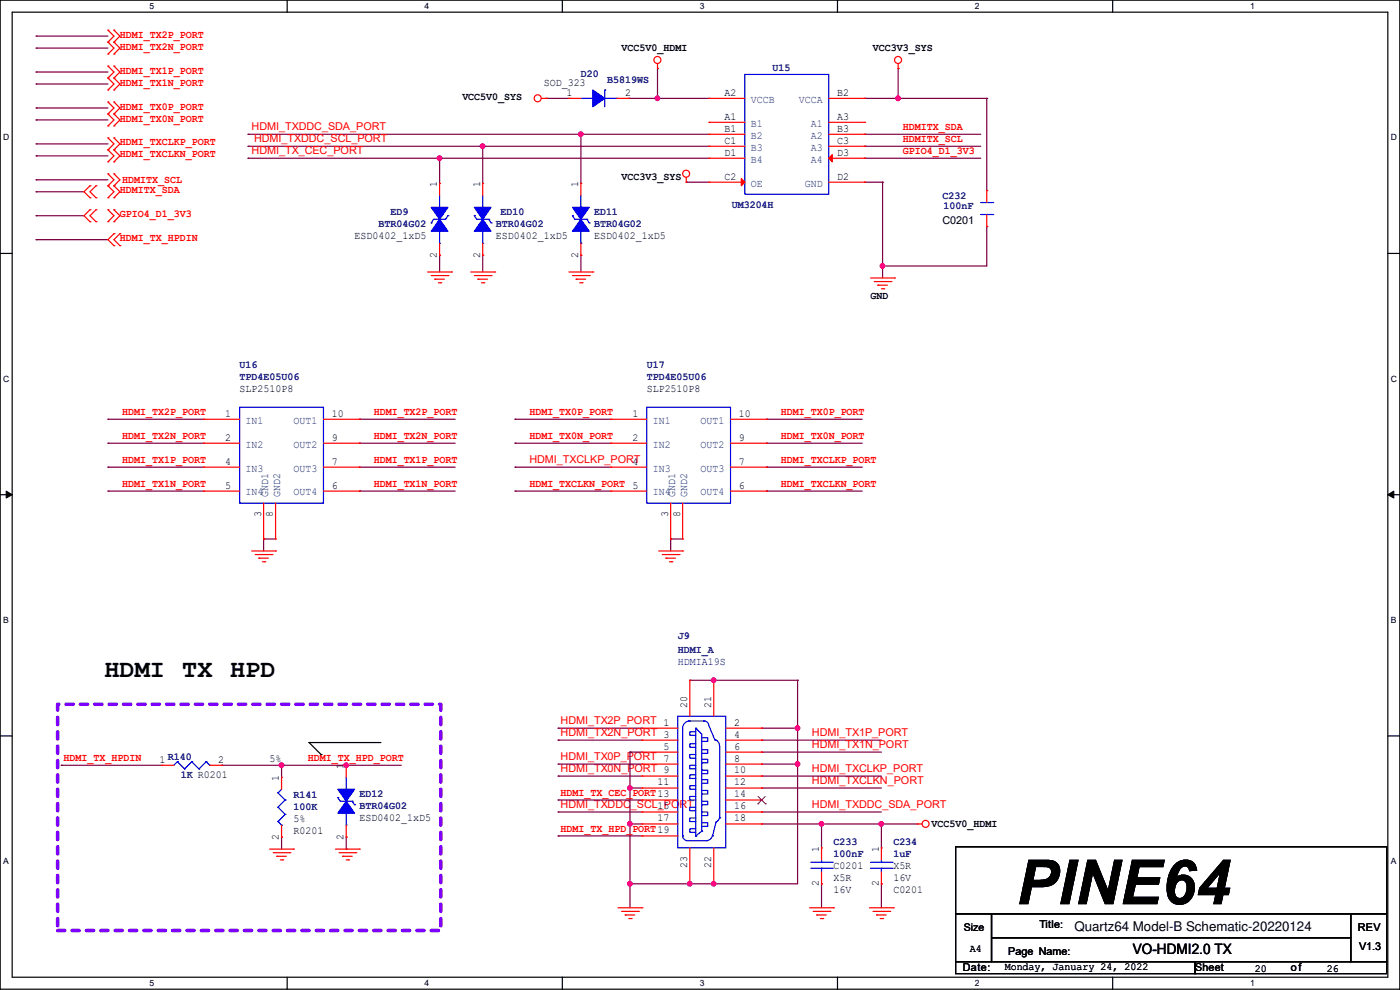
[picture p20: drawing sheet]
<svg xmlns="http://www.w3.org/2000/svg" width="297mm" height="210mm" viewBox="0 0 297 210" stroke-linecap="round" stroke-linejoin="round" font-family="sans-serif">
<defs><g id="words">
<text font-size="13.2" x="215.7" y="191.8">PINE64</text>
<text font-size="5.3" x="22.1" y="143.7">HDMI TX HPD</text>
<text font-size="3" x="240.3" y="202.4">VO-HDMI2.0 TX</text>
<text font-size="2.8" x="227.9" y="197.4">Quartz64 Model-B Schematic-20220124</text>
<g font-size="2.3" fill="#f00">
<text x="25.4" y="10.5">HDMI_TX2N_PORT</text>
<text x="25.4" y="8">HDMI_TX2P_PORT</text>
<text x="25.4" y="15.6">HDMI_TX1P_PORT</text>
<text x="25.4" y="18.2">HDMI_TX1N_PORT</text>
<text x="25.4" y="23.2">HDMI_TX0P_PORT</text>
<text x="25.4" y="25.8">HDMI_TX0N_PORT</text>
<text x="53.4" y="27.6">HDMI_TXDDC_SDA_PORT</text>
<text x="191.6" y="27.6">HDMITX_SDA</text>
<text x="25.4" y="33.4">HDMI_TXCLKN_PORT</text>
<text x="25.4" y="30.9">HDMI_TXCLKP_PORT</text>
<text x="53.4" y="32.6">HDMI_TX_CEC_PORT</text>
<text x="53.9" y="30.1">HDMI_TXDDC_SCL_PORT</text>
<text x="191.6" y="32.6">GPIO4_D1_3V3</text>
<text x="191.6" y="30.1">HDMITX_SCL</text>
<text x="25.4" y="41">HDMITX_SDA</text>
<text x="26" y="38.7">HDMITX_SCL</text>
<text x="25.4" y="46.1">GPIO4_D1_3V3</text>
<text x="25.4" y="51.2">HDMI_TX_HPDIN</text>
<text x="26" y="88">HDMI_TX2P_PORT</text>
<text x="79.3" y="88">HDMI_TX2P_PORT</text>
<text x="112.3" y="88">HDMI_TX0P_PORT</text>
<text x="165.7" y="88">HDMI_TX0P_PORT</text>
<text x="26" y="93.1">HDMI_TX2N_PORT</text>
<text x="79.3" y="93.1">HDMI_TX2N_PORT</text>
<text x="112.3" y="93.1">HDMI_TX0N_PORT</text>
<text x="165.7" y="93.1">HDMI_TX0N_PORT</text>
<text x="26" y="98.2">HDMI_TX1P_PORT</text>
<text x="79.3" y="98.2">HDMI_TX1P_PORT</text>
<text x="112.3" y="98.2">HDMI_TXCLKP_PORT</text>
<text x="165.7" y="98.2">HDMI_TXCLKP_PORT</text>
<text x="26" y="103.3">HDMI_TX1N_PORT</text>
<text x="79.3" y="103.3">HDMI_TX1N_PORT</text>
<text x="112.3" y="103.3">HDMI_TXCLKN_PORT 5</text>
<text x="165.7" y="103.3">HDMI_TXCLKN_PORT</text>
<text x="118.9" y="153.5">HDMI_TX2P_PORT 1</text>
<text x="13.5" y="161.4">HDMI_TX_HPDIN</text>
<text x="65.3" y="161.4">HDMI_TX_HPD_PORT</text>
<text x="118.9" y="156.1">HDMI_TX2N_PORT 3</text>
<text x="118.9" y="161.2">HDMI_TX0P_PORT 7</text>
<text x="172.3" y="156.1">HDMI_TX1P_PORT</text>
<text x="172.3" y="158.6">HDMI_TX1N_PORT</text>
<text x="118.9" y="163.7">HDMI_TX0N_PORT 9</text>
<text x="172.3" y="166.2">HDMI_TXCLKN_PORT</text>
<text x="172.3" y="163.7">HDMI_TXCLKP_PORT</text>
<text x="118.9" y="168.8">HDMI_TX_CEC_PORT13</text>
<text x="118.9" y="171.3">HDMI_TXDDC_SCL_PORT</text>
<text x="172.3" y="171.3">HDMI_TXDDC_SDA_PORT</text>
<text x="118.9" y="176.4">HDMI_TX_HPD_PORT19</text>
</g>
<g font-size="2.3">
<text x="131.9" y="10.8">VCC5V0_HDMI</text>
<text x="185.2" y="10.8">VCC3V3_SYS</text>
<text x="98.1" y="21.2">VCC5V0_SYS</text>
<text x="115.4" y="18.2">SOD_323</text>
<text x="120.2" y="20.3">1</text>
<text x="132.6" y="20.3">2</text>
<text x="153.7" y="20.3">A2</text>
<text x="177.6" y="20.3">B2</text>
<text x="153.7" y="27.9">B1</text>
<text x="153.7" y="25.4">A1</text>
<text x="177.6" y="27.9">B3</text>
<text x="177.6" y="25.4">A3</text>
<text x="153.7" y="30.5">C1</text>
<text x="153.7" y="33">D1</text>
<text x="177.6" y="30.5">C3</text>
<text x="177.6" y="33">D3</text>
<text x="92.7" y="39.7" transform="rotate(-90 92.7 39.7)">1</text>
<text x="101.9" y="39.7" transform="rotate(-90 101.9 39.7)">1</text>
<text x="122.7" y="39.7" transform="rotate(-90 122.7 39.7)">1</text>
<text x="131.9" y="38.2">VCC3V3_SYS</text>
<text x="153.7" y="38.1">C2</text>
<text x="177.6" y="38.1">D2</text>
<text x="199.9" y="47.6">C0201</text>
<text x="75.2" y="50.7">ESD0402_1xD5</text>
<text x="105.2" y="50.7">ESD0402_1xD5</text>
<text x="126" y="50.7">ESD0402_1xD5</text>
<text x="92.7" y="54.7" transform="rotate(-90 92.7 54.7)">2</text>
<text x="101.9" y="54.7" transform="rotate(-90 101.9 54.7)">2</text>
<text x="122.7" y="54.7" transform="rotate(-90 122.7 54.7)">2</text>
<text x="184.7" y="63.4">GND</text>
<text x="50.8" y="83.2">SLP2510P8</text>
<text x="137.2" y="83.2">SLP2510P8</text>
<text x="47.8" y="88.4">1</text>
<text x="70.4" y="88.4">10</text>
<text x="134.2" y="88.4">1</text>
<text x="156.8" y="88.4">10</text>
<text x="47.8" y="93.5">2</text>
<text x="70.4" y="93.5">9</text>
<text x="134.2" y="93.5">2</text>
<text x="156.8" y="93.5">9</text>
<text x="47.8" y="98.6">4</text>
<text x="70.4" y="98.6">7</text>
<text x="134.2" y="98.6">4</text>
<text x="156.8" y="98.6">7</text>
<text x="47.8" y="103.6">5</text>
<text x="70.4" y="103.6">6</text>
<text x="156.8" y="103.6">6</text>
<text x="55.4" y="109.8" transform="rotate(-90 55.4 109.8)">3</text>
<text x="57.9" y="109.8" transform="rotate(-90 57.9 109.8)">8</text>
<text x="141.7" y="109.8" transform="rotate(-90 141.7 109.8)">3</text>
<text x="144.3" y="109.8" transform="rotate(-90 144.3 109.8)">8</text>
<text x="145.8" y="150.2" transform="rotate(-90 145.8 150.2)">20</text>
<text x="150.9" y="150.2" transform="rotate(-90 150.9 150.2)">21</text>
<text x="155.7" y="153.9">2</text>
<text x="33.8" y="161.8">1</text>
<text x="46.3" y="161.8">2</text>
<text x="57.2" y="161.7">5%</text>
<text x="140.8" y="159">5</text>
<text x="155.7" y="156.5">4</text>
<text x="155.7" y="159">6</text>
<text x="155.7" y="161.5">8</text>
<text x="59.2" y="165.7" transform="rotate(-90 59.2 165.7)">1</text>
<text x="72.9" y="163.1" transform="rotate(-90 72.9 163.1)">1</text>
<text x="139.5" y="166.6">11</text>
<text x="155.7" y="164.1">10</text>
<text x="155.7" y="166.6">12</text>
<text x="139.5" y="171.7">15</text>
<text x="155.7" y="169.2">14</text>
<text x="155.7" y="171.7">16</text>
<text x="59.2" y="178.1" transform="rotate(-90 59.2 178.1)">2</text>
<text x="62.3" y="176.9">R0201</text>
<text x="62.3" y="174.4">5%</text>
<text x="72.9" y="178.1" transform="rotate(-90 72.9 178.1)">2</text>
<text x="76.2" y="174.1">ESD0402_1xD5</text>
<text x="139.5" y="174.2">17</text>
<text x="155.7" y="174.2">18</text>
<text x="197.7" y="175.4">VCC5V0_HDMI</text>
<text x="145.8" y="184.2" transform="rotate(-90 145.8 184.2)">23</text>
<text x="150.9" y="184.2" transform="rotate(-90 150.9 184.2)">22</text>
<text x="173.7" y="180.6" transform="rotate(-90 173.7 180.6)">1</text>
<text x="176.8" y="184.3">C0201</text>
<text x="186.4" y="180.6" transform="rotate(-90 186.4 180.6)">1</text>
<text x="189.5" y="184.3">X5R</text>
<text x="173.7" y="188" transform="rotate(-90 173.7 188)">2</text>
<text x="176.8" y="186.8">X5R</text>
<text x="176.8" y="189.4">16V</text>
<text x="186.4" y="188" transform="rotate(-90 186.4 188)">2</text>
<text x="189.5" y="189.4">C0201</text>
<text x="189.5" y="186.8">16V</text>
<text x="220.5" y="196.9">Title:</text>
<text x="288.1" y="197.4">REV</text>
<text x="205.8" y="202.1">A4</text>
<text x="213.9" y="202.5">Page Name:</text>
<text x="288.3" y="201.5">V1.3</text>
<text x="204.3" y="206.1">Date:</text>
<text x="213.1" y="205.9">Monday, January 24, 2022</text>
<text x="253.5" y="206.1">Sheet</text>
<text x="266.2" y="206.1">20</text>
<text x="273.9" y="206.1">of</text>
<text x="281.5" y="206.1">26</text>
</g>
<g font-size="2.3" fill="#00007f">
<text x="123.2" y="16.4">D20</text>
<text x="128.8" y="17.7">B5819WS</text>
<text x="163.9" y="15.1">U15</text>
<text x="82.8" y="45.6">ED9</text>
<text x="106.2" y="45.6">ED10</text>
<text x="126" y="45.6">ED11</text>
<text x="155.2" y="44.1">UM3204H</text>
<text x="199.9" y="42.3">C232</text>
<text x="200.2" y="44.3">100nF</text>
<text x="80.3" y="48.1">BTR04G02</text>
<text x="105.2" y="48.1">BTR04G02</text>
<text x="126" y="48.1">BTR04G02</text>
<text x="50.8" y="78.1">U16</text>
<text x="50.8" y="80.6">TPD4E05U06</text>
<text x="137.2" y="78.1">U17</text>
<text x="137.2" y="80.6">TPD4E05U06</text>
<text x="143.8" y="135.5">J9</text>
<text x="143.8" y="138.6">HDMI_A</text>
<text x="143.8" y="141.1">HDMIA19S</text>
<text x="35.6" y="161.2">R140</text>
<text x="38.4" y="165">1K R0201</text>
<text x="62.3" y="169.3">R141</text>
<text x="62.3" y="171.8">100K</text>
<text x="76.2" y="169">ED12</text>
<text x="76.2" y="171.6">BTR04G02</text>
<text x="176.8" y="179.2">C233</text>
<text x="189.5" y="179.2">C234</text>
<text x="176.8" y="181.7">100nF</text>
<text x="189.5" y="181.7">1uF</text>
</g>
<g font-size="2.3" fill="#003f7f">
<text x="159.3" y="21.8">VCCB</text>
<text x="169.5" y="21.8">VCCA</text>
<text x="159.3" y="29.4">B2</text>
<text x="159.3" y="26.9">B1</text>
<text x="172" y="29.4">A2</text>
<text x="172" y="26.9">A1</text>
<text x="159.3" y="32">B3</text>
<text x="159.3" y="34.5">B4</text>
<text x="172" y="32">A3</text>
<text x="172" y="34.5">A4</text>
<text x="159.3" y="39.6">OE</text>
<text x="170.7" y="39.6">GND</text>
<text x="52.1" y="89.9">IN1</text>
<text x="62.3" y="89.9">OUT1</text>
<text x="138.5" y="89.9">IN1</text>
<text x="148.6" y="89.9">OUT1</text>
<text x="52.1" y="95">IN2</text>
<text x="62.3" y="95">OUT2</text>
<text x="138.5" y="95">IN2</text>
<text x="148.6" y="95">OUT2</text>
<text x="52.1" y="100">IN3</text>
<text x="62.3" y="100">OUT3</text>
<text x="138.5" y="100">IN3</text>
<text x="148.6" y="100">OUT3</text>
<text x="52.1" y="105.1">IN4</text>
<text x="56.9" y="105.5" transform="rotate(-90 56.9 105.5)">GND1</text>
<text x="59.4" y="105.5" transform="rotate(-90 59.4 105.5)">GND2</text>
<text x="62.3" y="105.1">OUT4</text>
<text x="138.5" y="105.1">IN4</text>
<text x="143.3" y="105.5" transform="rotate(-90 143.3 105.5)">GND1</text>
<text x="145.8" y="105.5" transform="rotate(-90 145.8 105.5)">GND2</text>
<text x="148.6" y="105.1">OUT4</text>
</g>
<text font-size="2.2" x="204.5" y="197.4">Size</text>
<g font-size="1.8">
<text x="31.7" y="1.9">5</text>
<text x="90.1" y="1.9">4</text>
<text x="148.5" y="1.9">3</text>
<text x="206.8" y="1.9">2</text>
<text x="265.2" y="1.9">1</text>
<text x=".7" y="29.8">D</text>
<text x="295.1" y="29.8">D</text>
<text x=".7" y="80.9">C</text>
<text x="295.1" y="80.9">C</text>
<text x=".7" y="132.1">B</text>
<text x="295.1" y="132.1">B</text>
<text x=".7" y="183.3">A</text>
<text x="295.1" y="183.3">A</text>
<text x="31.7" y="209.2">5</text>
<text x="90.1" y="209.2">4</text>
<text x="148.5" y="209.2">3</text>
<text x="206.8" y="209.2">2</text>
<text x="265.2" y="209.2">1</text>
</g>
</g></defs>
<path d="M0 0h297v209.8h-297zM2.6 2.6h291.8v204.7h-291.8z" fill="none" stroke="#000" stroke-width=".25"/>
<g fill="#fff">
<path d="M31.8 .3h.9v2h-.9z"/>
<path d="M31.8 207.6h.9v2h-.9z"/>
</g>
<path d="M60.9 0v2.6M60.9 207.3v2.5" fill="none" stroke="#000" stroke-width=".25"/>
<g fill="#fff">
<path d="M90.1 .3h1v2h-1z"/>
<path d="M90.1 207.6h1v2h-1z"/>
</g>
<path d="M119.3 0v2.6M119.3 207.3v2.5" fill="none" stroke="#000" stroke-width=".25"/>
<g fill="#fff">
<path d="M148.5 .3h.9v2h-.9z"/>
<path d="M148.5 207.6h.9v2h-.9z"/>
</g>
<path d="M177.7 0v2.6M177.7 207.3v2.5" fill="none" stroke="#000" stroke-width=".25"/>
<g fill="#fff">
<path d="M206.8 .3h1v2h-1z"/>
<path d="M206.8 207.6h1v2h-1z"/>
</g>
<path d="M236.1 0v2.6M236.1 207.3v2.5" fill="none" stroke="#000" stroke-width=".25"/>
<g fill="#fff">
<path d="M265.2 .3h1v2h-1z"/>
<path d="M265.2 207.6h1v2h-1z"/>
<path d="M.7 28.2h1.2v1.9h-1.2z"/>
<path d="M295.1 28.2h1.2v1.9h-1.2z"/>
<path d="M.7 79.3h1.2v2h-1.2z"/>
<path d="M295.1 79.3h1.2v2h-1.2z"/>
</g>
<path d="M0 53.8h2.6M294.4 53.8h2.6" fill="none" stroke="#000" stroke-width=".25"/>
<g fill="#fff">
<path d="M.7 130.5h1.2v2h-1.2z"/>
<path d="M295.1 130.5h1.1v2h-1.1z"/>
</g>
<path d="M0 104.9h2.6M294.4 104.9h2.6" fill="none" stroke="#000" stroke-width=".25"/>
<path d="M1.3 104.2l1.3 .7-1.3 .8zM294.4 104.9l1.3-.7v1.5z" fill="#000" stroke="#000" stroke-width=".21"/>
<g fill="#fff">
<path d="M.7 181.7h1.2v2h-1.2z"/>
<path d="M295.1 181.7h1.1v2h-1.1z"/>
</g>
<g fill="none" stroke="#000" stroke-width=".25">
<path d="M0 156.1h2.6M65.6 157.5h.1M65.6 157.5h15.2M65.6 157.5l2.5 2.6M294.4 156.1h2.6M68.1 160.1h.1M202.7 179.6h91.5v14.2h-91.5zM202.7 193.8h7.7v10.2h-7.7zM210.4 193.8h76.2v5.1h-76.2zM210.4 198.9h76.2v5.1h-76.2zM286.6 193.8h7.6v10.2h-7.6zM202.7 204h50.8v2.5h-50.8z"/>
<path d="M253.5 204h40.7v2.5h-40.7z"/>
</g>
<path d="M12.2 149.4h81.3v48h-81.3z" fill="none" stroke="#7f00ff" stroke-width=".76" stroke-dasharray="1.5 1.5"/>
<g fill="none" stroke="#7f003f" stroke-width=".25">
<path d="M7.7 10.2h.1M7.7 7.7h.1M7.7 17.8h.1M7.7 15.3h.1M7.7 10.2h15.2M7.7 7.7h15.2M7.7 17.8h15.2M7.7 15.3h15.2M139.5 14.5h.1M139.5 14.5v6.4M190.5 14.5h.1M190.5 14.5v6.4"/>
<path d="M7.7 25.4h.1M7.7 22.9h.1M7.7 33.1h.1M7.7 30.5h.1M7.7 38.1h.1M7.7 25.4h15.2M7.7 22.9h15.2M7.7 33.1h15.2M7.7 30.5h15.2M7.7 38.1h15.2M52.6 28.5h.1M52.6 31h.1"/>
<path d="M52.6 33.6h.1M52.6 28.5h97.8M52.6 31h97.8M52.6 33.6h97.8M93.3 33.6h.1M93.3 33.6v5.3M102.4 31h.1M102.4 31v7.9M115.9 20.9h.1M115.9 20.9h4.8M123.2 28.5h.1M123.2 28.5v10.4"/>
<path d="M133.4 20.9h.1M133.4 20.9h17M139.5 20.9h.1M145.6 38.7h.1M145.6 38.7h4.8M183.4 20.9h.1M183.4 38.7h.1M183.4 33.6h.1M183.4 28.5h.1M183.4 31h.1M183.4 28.5h24.7M183.4 31h24.7"/>
<path d="M183.4 33.6h24.7M183.4 20.9h25.9M183.4 38.7h3.8M187.2 38.7h.1M187.2 38.7v20.3M190.5 20.9h.1M209.3 20.9h.1M209.3 20.9v19.5M7.7 45.8h.1M7.7 40.7h.1M7.7 50.8h.1M7.7 45.8h10.1"/>
<path d="M7.7 40.7h10.1M7.7 50.8h15.2M93.3 54.1h.1M93.3 54.1v3.6M102.4 54.1h.1M102.4 54.1v3.6M123.2 54.1h.1M123.2 54.1v3.6M187.2 56.4h.1M209.3 48h.1M209.3 48v8.4h-22.1M22.9 94h.1"/>
<path d="M22.9 99.1h.1M22.9 88.9h.1M22.9 94h20.3M22.9 99.1h20.3M22.9 88.9h20.3M76.2 88.9h.1M76.2 99.1h.1M76.2 94h.1M76.2 94h20.4M76.2 99.1h20.4M76.2 88.9h20.4M109.3 88.9h.1"/>
<path d="M109.3 94h.1M109.3 99.1h.1M109.3 94h20.3M109.3 99.1h20.3M109.3 88.9h20.3M162.6 94h.1M162.6 99.1h.1M162.6 88.9h.1M162.6 94h20.3M162.6 99.1h20.3M162.6 88.9h20.3M22.9 104.2h.1"/>
<path d="M22.9 104.2h20.3M55.9 114.3h.1M55.9 114.3h2.6M55.9 114.3v2.6M76.2 104.2h.1M76.2 104.2h20.4M109.3 104.2h.1M109.3 104.2h20.3M142.3 114.3h.1M142.3 114.3h2.5M142.3 114.3v2.6M162.6 104.2h.1"/>
<path d="M162.6 104.2h20.3M118.4 154.5h.1M118.4 157h.1M118.4 154.5h17.8M118.4 157h17.8M133.6 159.6h.1M133.6 159.6v33M133.6 159.6h2.6M146.3 144.3h.1M146.3 144.3h22.9M151.4 144.3h.1M161.6 157h.1"/>
<path d="M161.6 159.6h.1M161.6 154.5h.1M161.6 154.5h7.6M161.6 157h25.4M161.6 159.6h25.4M169.2 154.5h.1M169.2 144.3h.1M169.2 144.3v43.2h-35.6M13 162.3h.1M13 162.3h21.3M47 162.3h.1M47 162.3h38.1"/>
<path d="M59.7 177.6h.1M59.7 162.3h.1M59.7 162.3v2.6M59.7 177.6v2.5M73.4 177.6h.1M73.4 162.3h.1M73.4 177.6v2.5M118.4 164.6h.1M118.4 172.3h.1M118.4 162.1h.1M118.4 177.3h.1M118.4 169.7h.1"/>
<path d="M118.4 164.6h17.8M118.4 172.3h17.8M118.4 162.1h17.8M118.4 177.3h17.8M118.4 169.7h17.8M133.6 174.8h.1M133.6 167.2h.1M133.6 167.2h2.6M133.6 174.8h2.6M161.6 167.2h.1M161.6 164.6h.1M161.6 172.3h.1"/>
<path d="M161.6 162.1h.1M161.6 174.8h.1M161.6 164.6h25.4M161.6 172.3h25.4M161.6 167.2h25.4M161.6 162.1h7.6M161.6 174.8h33M169.2 162.1h.1M174.3 174.8h.1M174.3 174.8v5.1M187 174.8h.1M187 174.8v5.1"/>
<path d="M73.4 180.1h.1M73.4 180.1h.3M133.6 187.5h.1M146.3 187.5h.1M151.4 187.5h.1M174.3 187.5h.1M174.3 187.5v5.1M187 187.5h.1M187 187.5v5.1"/>
</g>
<g fill="#f0f" stroke="#f0f" stroke-width=".25">
<circle cx="59.7" cy="162.3" r=".49"/>
<circle cx="169.2" cy="162.1" r=".49"/>
<circle cx="169.2" cy="154.5" r=".49"/>
<circle cx="151.4" cy="187.5" r=".49"/>
<circle cx="146.3" cy="187.5" r=".49"/>
<circle cx="133.6" cy="187.5" r=".49"/>
<circle cx="133.6" cy="174.8" r=".49"/>
<circle cx="133.6" cy="167.2" r=".49"/>
<circle cx="151.4" cy="144.3" r=".49"/>
<circle cx="174.3" cy="174.8" r=".49"/>
<circle cx="187" cy="174.8" r=".49"/>
<circle cx="73.4" cy="162.3" r=".49"/>
<circle cx="123.2" cy="28.5" r=".49"/>
<circle cx="102.4" cy="31" r=".49"/>
<circle cx="93.2" cy="33.5" r=".49"/>
<circle cx="190.5" cy="20.8" r=".49"/>
<circle cx="187.2" cy="56.4" r=".49"/>
<circle cx="139.5" cy="20.8" r=".49"/>
</g>
<g fill="none" stroke="#f00" stroke-width=".25">
<path d="M22.9 11.5h.1M22.9 8.9h.1M22.9 6.4h.1M22.9 19.1h.1M22.9 16.6h.1M22.9 14h.1M22.9 8.9l1.3 1.3-1.3 1.3M22.9 6.4l1.3 1.3-1.3 1.2M22.9 16.6l1.3 1.2-1.3 1.3M22.9 14l1.3 1.3-1.3 1.3M24.2 11.5h.1M24.2 8.9h.1"/>
<path d="M24.2 6.4h.1M24.2 19.1h.1M24.2 16.6h.1M24.2 14h.1M24.2 8.9l1.2 1.3-1.2 1.3M24.2 6.4l1.2 1.3-1.2 1.2M24.2 16.6l1.2 1.2-1.2 1.3M24.2 14l1.2 1.3-1.2 1.3M139.5 14.5h.1M139.5 13.5v1M190.5 14.5h.1M190.5 13.5v1"/>
<path d="M19.1 39.4h.1M19.1 39.4l-1.3 1.3 1.3 1.3M20.4 39.4h.1M20.4 39.4l-1.3 1.3 1.3 1.3M22.9 26.7h.1M22.9 24.2h.1M22.9 21.6h.1M22.9 34.3h.1M22.9 31.8h.1M22.9 29.3h.1M22.9 39.4h.1M22.9 36.9h.1"/>
<path d="M22.9 24.2l1.3 1.2-1.3 1.3M22.9 21.6l1.3 1.3-1.3 1.3M22.9 31.8l1.3 1.3-1.3 1.2M22.9 29.3l1.3 1.2-1.3 1.3M22.9 36.9l1.3 1.2-1.3 1.3M22.9 39.4l1.3 1.3-1.3 1.3M24.2 26.7h.1M24.2 24.2h.1M24.2 21.6h.1M24.2 34.3h.1M24.2 31.8h.1M24.2 29.3h.1"/>
<path d="M24.2 39.4h.1M24.2 36.9h.1M24.2 24.2l1.2 1.2-1.2 1.3M24.2 21.6l1.2 1.3-1.2 1.3M24.2 31.8l1.2 1.3-1.2 1.2M24.2 29.3l1.2 1.2-1.2 1.3M24.2 36.9l1.2 1.2-1.2 1.3M24.2 39.4l1.2 1.3-1.2 1.3M93.3 38.9h.1M93.3 38.9v2.5M102.4 38.9h.1M102.4 38.9v2.5"/>
<path d="M114.9 20.9h1M115.9 20.9h.1M120.7 20.9h.1M120.7 20.9h2.5M123.2 38.9h.1M123.2 38.9v2.5M130.9 20.9h2.5M133.4 20.9h.1M145.6 38.7h.1M145.6 37.6v1.1M150.4 28.5h.1M150.4 31h.1"/>
<path d="M150.4 20.9h.1M150.4 26h.1M150.4 33.6h.1M150.4 38.7h.1M150.4 20.9h7.6M150.4 28.5h7.6M150.4 31h7.6M150.4 33.6h7.6M150.4 26h7.6M150.4 38.7h7.6M175.8 20.9h7.6M175.8 28.5h7.6"/>
<path d="M175.8 31h7.6M175.8 33.6h7.6M175.8 26h7.6M175.8 38.7h7.6M183.4 28.5h.1M183.4 31h.1M183.4 33.6h.1M183.4 26h.1M183.4 38.7h.1M183.4 20.9h.1M19.1 44.5h.1M19.1 47h.1"/>
<path d="M19.1 42h.1M19.1 44.5l-1.3 1.3 1.3 1.2M20.4 47h.1M20.4 44.5h.1M20.4 42h.1M20.4 44.5l-1.3 1.3 1.3 1.2M22.9 47h.1M22.9 44.5h.1M22.9 42h.1M22.9 44.5l1.3 1.3-1.3 1.2M24.2 49.6h.1M24.2 52.1h.1"/>
<path d="M24.2 47h.1M24.2 44.5h.1M24.2 42h.1M24.2 49.6l-1.3 1.2 1.3 1.3M24.2 44.5l1.2 1.3-1.2 1.2M25.4 52.1h.1M25.4 49.6h.1M25.4 49.6l-1.2 1.2 1.2 1.3M90.7 57.7h5.1M91.5 58.5h3.5M92.2 59.2h.1M92.2 59.2h2.1"/>
<path d="M93 60h.5M93.3 54.1h.1M93.3 51.6v2.5M93.5 60h.1M95 58.5h.1M95.8 57.7h.1M99.9 57.7h5M100.6 58.5h3.6M101.4 59.2h.1M101.4 59.2h2M102.2 60h.5M102.4 54.1h.1"/>
<path d="M102.4 51.6v2.5M102.7 60h.1M104.2 58.5h.1M104.9 57.7h.1M120.7 57.7h5.1M121.5 58.5h3.5M122.2 59.2h.1M122.2 59.2h2M123 60h.5M123.2 54.1h.1M123.2 51.6v2.5M123.5 60h.1"/>
<path d="M125 58.5h.1M125.8 57.7h.1M184.7 59h5.1M185.5 59.7h3.5M189 59.7h.1M189.8 59h.1M209.3 48h.1M209.3 40.4h.1M209.3 40.4v2.6M209.3 45.5v2.5M186.2 60.5h.1M186.2 60.5h2.1"/>
<path d="M187 61.3h.5M187.5 61.3h.1M43.2 88.9h.1M43.2 94h.1M43.2 99.1h.1M43.2 88.9h7.6M43.2 94h7.6M43.2 99.1h7.6M68.6 88.9h7.6M68.6 94h7.6M68.6 99.1h7.6M76.2 99.1h.1"/>
<path d="M76.2 94h.1M76.2 88.9h.1M129.6 88.9h.1M129.6 94h.1M129.6 99.1h.1M129.6 88.9h7.6M129.6 94h7.6M129.6 99.1h7.6M155 88.9h7.6M155 94h7.6M155 99.1h7.6M162.6 99.1h.1"/>
<path d="M162.6 94h.1M162.6 88.9h.1M43.2 104.2h.1M43.2 104.2h7.6M53.4 116.9h5.1M54.1 117.6h3.6M54.9 118.4h.1M54.9 118.4h2M55.7 119.2h.5M55.9 114.3h.1M55.9 106.7v7.6M56.2 119.2h.1"/>
<path d="M57.7 117.6h.1M58.5 116.9h.1M58.5 114.3h.1M58.5 106.7v7.6M68.6 104.2h7.6M76.2 104.2h.1M129.6 104.2h.1M129.6 104.2h7.6M139.7 116.9h5.1M140.5 117.6h3.6M141.3 118.4h.1M141.3 118.4h2"/>
<path d="M142 119.2h.5M142.3 114.3h.1M142.3 106.7v7.6M142.5 119.2h.1M144.1 117.6h.1M144.8 116.9h.1M144.8 114.3h.1M144.8 106.7v7.6M155 104.2h7.6M162.6 104.2h.1M136.2 154.5h.1M136.2 157h.1"/>
<path d="M136.2 159.6h.1M136.2 154.5h7.6M136.2 157h7.6M136.2 159.6h7.6M146.3 144.3h.1M146.3 144.3v7.6M151.4 144.3h.1M151.4 144.3v7.6M154 154.5h7.6M154 157h7.6M154 159.6h7.6M161.6 154.5h.1"/>
<path d="M161.6 157h.1M161.6 159.6h.1M34.3 162.3h.1M34.3 162.3h2.6M44.5 162.3h2.5M47 162.3h.1M59.7 164.9h.1M59.7 177.6h.1M59.7 164.9v2.5M59.7 175v2.6M73.4 162.3h.1M73.4 177.6h.1"/>
<path d="M73.4 162.3v2.6M73.4 175v2.6M136.2 162.1h.1M136.2 164.6h.1M136.2 167.2h.1M136.2 169.7h.1M136.2 172.3h.1M136.2 174.8h.1M136.2 177.3h.1M136.2 174.8h7.6M136.2 162.1h7.6M136.2 164.6h7.6"/>
<path d="M136.2 167.2h7.6M136.2 169.7h7.6M136.2 172.3h7.6M136.2 177.3h7.6M146.3 179.9v7.6M151.4 179.9v7.6M154 174.8h7.6M154 162.1h7.6M154 164.6h7.6M154 167.2h7.6M154 169.7h7.6M154 172.3h7.6"/>
<path d="M161.6 162.1h.1M161.6 164.6h.1M161.6 167.2h.1M161.6 169.7h.1M161.6 172.3h.1M161.6 174.8h.1M174.3 179.9h.1M174.3 179.9v2.5M187 179.9h.1M187 179.9v2.5M194.6 174.8h.1M194.6 174.8h1"/>
<path d="M57.2 180.1h5.1M58 180.9h3.5M58.7 181.7h.1M58.7 181.7h2M59.5 182.4h.5M60 182.4h.1M61.5 180.9h.1M62.3 180.1h.1M71.2 180.1h5M71.9 180.9h3.6M72.7 181.7h.1M72.7 181.7h2"/>
<path d="M73.4 182.4h.6M74 182.4h.1M75.5 180.9h.1M76.2 180.1h.1M131.1 192.6h5.1M131.9 193.3h3.5M132.6 194.1h.1M132.6 194.1h2.1M133.4 194.9h.5M133.9 194.9h.1M135.4 193.3h.1M136.2 192.6h.1"/>
<path d="M146.3 187.5h.1M151.4 187.5h.1M171.7 192.6h5.1M172.5 193.3h3.6M173.3 194.1h.1M173.3 194.1h2M174 194.9h.5M174.3 187.5h.1M174.3 185v2.5M174.5 194.9h.1M176.1 193.3h.1M176.8 192.6h.1"/>
<path d="M184.4 192.6h5.1M185.2 193.3h3.6M186 194.1h.1M186 194.1h2M186.7 194.9h.5M187 187.5h.1M187 185v2.5M187.2 194.9h.1M188.8 193.3h.1M189.5 192.6h.1"/>
<circle cx="139.5" cy="12.7" r=".74"/>
<circle cx="190.5" cy="12.7" r=".74"/>
<circle cx="114.1" cy="20.8" r=".74"/>
<circle cx="145.6" cy="36.9" r=".74"/>
<circle cx="196.4" cy="174.8" r=".74"/>
</g>
<g fill="none" stroke="#00f" stroke-width=".25">
<path d="M128.3 19.1h.1M128.3 19.1v3.5M158 15.8h17.8v25.4h-17.8zM123.2 20.9h2.6M125.8 20.9h.1M128.3 20.9h2.6M130.9 20.9h.1M91.5 47.3h.1M92 46.5h.1M92 46.5l-.5 .8M93.3 44h.1M93.3 51.6h.1"/>
<path d="M93.3 41.4v2.6M93.3 49.1v2.5M95 45.8h.1M95 45.8l-.5 .7h-2.5M100.6 45.8h.1M100.6 45.8l.5 .7h2.6M102.4 44h.1M102.4 51.6h.1M102.4 41.4v2.6M102.4 49.1v2.5M103.7 46.5h.1M103.7 46.5l.5 .8"/>
<path d="M104.2 47.3h.1M121.5 45.8h.1M121.5 45.8l.5 .7h2.5M123.2 44h.1M123.2 51.6h.1M123.2 41.4v2.6M123.2 49.1v2.5M124.5 46.5h.1M124.5 46.5l.5 .8M125 47.3h.1M208.1 45.5h2.5M208.1 43h2.5"/>
<path d="M210.6 45.5h.1M210.6 43h.1M50.8 86.4h17.8v20.3h-17.8zM137.2 86.4h17.8v20.3h-17.8zM143.8 151.9h10.2v28h-10.2zM144.8 154.5v22.8M146.1 153h3.3M146.4 153a1.5 1.5 0 0 0-1.6 1.7M147.6 154.5h.1M147.6 155.2h-1.3v.8h1.3M147.6 157.8h-1.3v.7h1.3M147.6 154.5v22.8"/>
<path d="M147.6 154.5l1.3 1.2v20.6M148.9 156.5h1.3v.8h-1.3M148.9 159h1.3v.8h-1.3M149.4 153a1 1 0 0 1 1 1M149.4 153h.1M150.4 154l1.3 3M151.7 156.8a1.5 1.5 0 0 1 1 1.5M151.7 157h.1M152.7 158.3v15.2M37.6 161.6h.1M37.6 161.6l-.7 .7M37.6 161.6l1.6 1.5"/>
<path d="M39.2 163.1h.1M40.7 161.6h.1M40.7 161.6l-1.5 1.5M40.7 161.6l1.5 1.5M42.2 163.1h.1M43.7 161.6h.1M43.7 161.6l-1.5 1.5M43.7 161.6l.8 .7M44.5 162.3h.1M59 168.2h.1M59 171.2h.1M59 174.3h.1"/>
<path d="M59 168.2l1.5 1.5M59 171.2l1.5 1.6M59 174.3l.7 .7M59.7 175h.1M59.7 167.4l-.7 .8M60.5 169.7h.1M60.5 172.8h.1M60.5 169.7l-1.5 1.5M60.5 172.8l-1.5 1.5M71.7 169.2h.1M71.7 169.2l.5 .8h2.5M73.4 167.4h.1"/>
<path d="M73.4 175h.1M73.4 164.9v2.5M73.4 172.5v2.5M74.7 170h.1M74.7 170l.5 .7M75.2 170.7h.1M144.8 177.3a1 1 0 0 0 .8 1M144.8 177.3h.1M145.6 178.4h4.3M147.6 177.3h.1M147.6 160.1h-1.3v.7h1.3M147.6 162.3h-1.3v.8h1.3"/>
<path d="M147.6 164.4h-1.3v.7h1.3M147.6 166.7h-1.3v.7h1.3M147.6 169h-1.3v.7h1.3M147.6 171.2h-1.3v.8h1.3M147.6 173.5h-1.3v.8h1.3M147.6 175.8h-1.3v.8h1.3M148.9 176.3h.1M148.9 161.1h1.3v.7h-1.3M148.9 163.4h1.3v.7h-1.3M148.9 165.4h1.3v.8h-1.3M148.9 167.7h1.3v.7h-1.3M148.9 170h1.3v.7h-1.3"/>
<path d="M148.9 172.3h1.3v.7h-1.3M148.9 174.5h1.3v.8h-1.3M148.9 176.3l-1.3 1M149.9 178.4h.1M151.1 177.3a1.25 1.25 0 0 1-1.2 1M151.2 177.3h.1M151.9 174.3l-.7 3M152.7 173.3a1.25 1.25 0 0 1-.8 1.1M152.7 173.5h.1M172 184.2h4.6M172 182.9h4.6M174.3 182.9h.1"/>
<path d="M174.3 184.2h.1M174.3 182.4v.5M174.3 184.2v.8M176.6 184.2h.1M176.6 182.9h.1M184.7 184.2h4.6M184.7 182.9h4.6M187 182.9h.1M187 184.2h.1M187 182.4v.5M187 184.2v.8M189.3 184.2h.1"/>
<path d="M189.3 182.9h.1"/>
</g>
<g fill="#00f" stroke="#00f" stroke-width=".25">
<path d="M121.5 44h3.5l-1.8 2.5z" fill-rule="evenodd"/>
<path d="M123.2 46.5l1.8 2.6h-3.5z" fill-rule="evenodd"/>
<path d="M100.6 44h3.6l-1.8 2.5z" fill-rule="evenodd"/>
<path d="M102.4 46.5l1.8 2.6h-3.6z" fill-rule="evenodd"/>
<path d="M91.5 44h3.5l-1.7 2.5z" fill-rule="evenodd"/>
<path d="M93.3 46.5l1.7 2.6h-3.5z" fill-rule="evenodd"/>
<path d="M125.8 19.1l2.5 1.8-2.5 1.7z" fill-rule="evenodd"/>
<path d="M71.7 167.4h3.5l-1.8 2.6z" fill-rule="evenodd"/>
<path d="M73.4 170l1.8 2.5h-3.5z" fill-rule="evenodd"/>
</g>
<path d="M160.8 170.5h.1M160.8 169l1.6 1.5M162.3 169l-1.5 1.5M162.4 170.5h.1" fill="none" stroke="#7f3f00" stroke-width=".21"/>
<g fill="#f00" stroke="#f00" stroke-width=".25">
<path d="M176.6 32.8v1.5l-.8-.7z"/>
<path d="M157.3 37.9l.7 .8-.7 .7z"/>
</g>
<use href="#words"/>
</svg>
